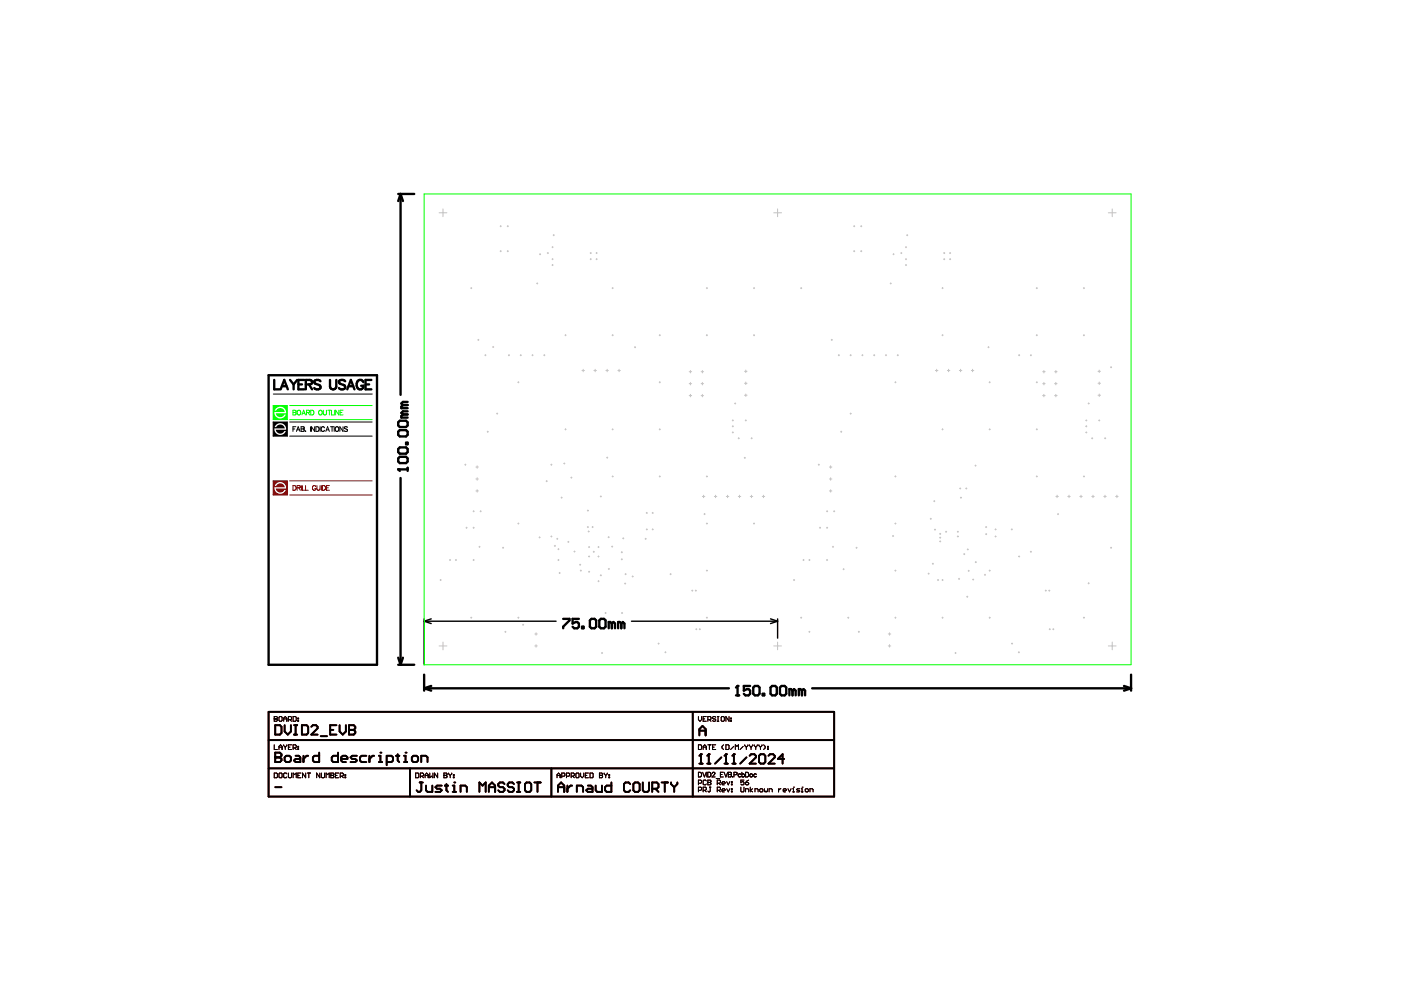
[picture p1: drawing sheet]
<svg xmlns="http://www.w3.org/2000/svg" width="297mm" height="210mm" viewBox="0 0 297 210" stroke-linecap="round" stroke-linejoin="round" font-family="sans-serif">
<path d="M57.9 102h3v2.9h-3zM58.5 102.6l-.3 .4h.4l.4-.4 .6-.1 .5 .3 .3 .5h-2.2l.1 .6 .3 .5 1 .3 .8-.4 .2-.4h-.3l-.6 .5h-.6l-.4-.3-.2-.5h2.2l-.1-.6-.4-.5-.9-.3z" fill="#810000"/>
<path d="M56.9 150.9h120v18h-120zM56.9 156.9h120M146.9 150.9v18M148.3 155.9v-1.3l.6-.7 .7 .7v1.3M148.3 154.9h1.3M148.6 159.9v2M56.9 162.9h120M86.9 162.9v6M116.9 162.9v6M148.3 161.9h.6" fill="none" stroke="#810000" stroke-width=".4"/>
<g fill="none" stroke="#810000" stroke-width=".21">
<path d="M57.9 102h3v2.9h-3zM61.4 102h17.5M61.4 104.9h17.5M148.1 151.9v.7l.3 .3 .3-.3v-.7M148.1 157.9h.5l.1 .2v.6l-.1 .2h-.5zM149.1 158.9v-.7l.3-.3 .3 .3v.7M149.1 152.4h.3M149.1 158.4h.6M149.7 151.9h-.6v1h.6M150.1 152.6h.5l.1-.5-.1-.2h-.5v1M150.1 157.9h.6M150.4 152.6l.3 .3"/>
<path d="M150.4 157.9v1M151.1 158.4h.3M151.7 152.1l-.1-.2-.5 .2 .1 .3 .5 .2-.1 .3-.5-.1M151.7 157.9h-.6v1h.6M152.1 151.9h.3M152.1 152.9h.3M152.2 151.9v1M152.9 152.1l.2-.2 .5 .2v.7l-.2 .1-.5-.1zM153.4 157.9l-.3 .3v.4l.3 .3M153.9 157.9h.5l.2 .2v.6l-.2 .2h-.5zM154.6 151.9v1l-.7-1v1M154.9 152.3h.2v.1h-.2z"/>
<path d="M154.9 152.8h.2v.1h-.2zM155.6 158.2l-.7 .7M155.9 158.9v-1l.3 .3 .4-.3v1M157.6 158.2l-.7 .7M157.9 157.9l.3 .5M158.2 158.4v.5M158.6 157.9l-.4 .5M158.9 157.9l.3 .5M159.2 158.4v.5M159.6 157.9l-.4 .5M159.9 157.9l.3 .5M160.2 158.4v.5"/>
<path d="M160.6 157.9l-.4 .5M160.9 157.9l.3 .5M161.2 158.4v.5M161.6 157.9l-.4 .5M161.9 157.9l.3 .3v.4l-.3 .3M162.7 158.7h.2v.2h-.2zM162.7 158.2h.2v.2h-.2zM88.1 163.9h.5l.2 .2v.6l-.2 .2h-.5zM89.1 164.6h.5l.2-.5-.2-.2h-.5v1M89.5 164.6l.3 .3M90.1 164.4h.7M90.1 164.9v-.7l.4-.3 .3 .3v.7"/>
<path d="M91.1 163.9v1l.4-.3 .3 .3v-1M92.8 163.9v1l-.7-1v1M94.1 164.4h.1M94.1 164.4h.5M94.1 163.9h.5l.2 .2-.2 .3 .2 .3-.2 .2h-.5zM95.1 163.9l.4 .5M95.5 164.4v.5M95.8 163.9l-.3 .5M96.1 164.2h.2v.2h-.2zM96.1 164.7h.2v.2h-.2zM118.1 164.9v-.7l.3-.3 .4 .3v.7M118.1 164.4h.7"/>
<path d="M119.1 164.6h.5l.2-.5-.2-.2h-.5v1M120.1 164.6h.5l.2-.5-.2-.2h-.5v1M121.1 164.6h.5l.2-.5-.2-.2h-.5v1M121.4 164.6l.4 .3M122.1 164.1l.2-.2 .5 .2v.6l-.2 .2-.5-.2zM123.1 163.9v.7l.3 .3 .4-.3v-.7M124.1 164.4h.3M124.8 163.9h-.7v1h.7M125.1 163.9h.5l.2 .2v.6l-.2 .2h-.5zM127.1 164.4h.1M127.1 164.4h.5M127.1 163.9h.5l.2 .2-.2 .3 .2 .3-.2 .2h-.5z"/>
<path d="M128.1 163.9l.3 .5M128.4 164.4v.5M128.8 163.9l-.4 .5M129.1 164.2h.2v.2h-.2zM129.1 164.7h.2v.2h-.2zM148.1 163.7h.3a.53 .53 0 0 1 .4 .5 .53 .53 0 0 1-.4 .5h-.3zM148.1 166.1h.5l.1-.5-.1-.2h-.5v1M148.1 167.6h.5l.1-.5-.1-.2h-.5v1M149 163.7l.3 1 .4-1M149.1 167.6h.5l.1-.5-.1-.2h-.5v1M149.4 167.6l.3 .3M149.7 165.6l-.1-.2-.5 .2v.6l.1 .2 .5-.2"/>
<path d="M149.9 163.7v1M150.1 163.7h.3a.53 .53 0 0 1 .3 .5 .53 .53 0 0 1-.3 .5h-.3zM150.1 165.9h.1M150.1 165.4h.5l.1 .2-.1 .3 .1 .3-.1 .2h-.5zM150.1 165.9h.5M150.4 166.9h.3M150.6 166.9v.8l-.2 .2-.3-.2M151 164l.2-.3 .4 .2-.6 .8h.6M151.8 165.1h.8M152.1 167.6h.5l.1-.5-.1-.2h-.5v1M152.1 166.1h.5l.1-.5-.1-.2h-.5v1M152.4 167.6l.3 .3"/>
<path d="M152.4 166.1l.3 .3M152.7 164.2h.4M153.1 167.6h.6l-.1-.4-.5 .2 .1 .5h.4M153.1 166.1h.6l-.1-.4-.5 .2 .1 .5h.4M153.4 163.7h-.7v1h.7M153.5 163.7l.4 1 .4-1M154.1 167.2l.3 .7 .3-.7M154.1 165.7l.3 .7 .3-.7M154.4 163.7l.6 .1 .1 .2-.3 .2 .3 .2-.1 .3h-.6zM154.4 164.2h.4M155.1 167.7h.1v.2h-.1zM155.1 167.2h.1v.2h-.1z"/>
<path d="M155.1 165.7h.1v.2h-.1zM155.1 166.2h.1v.2h-.1zM155.3 164.6h.1M155.6 164.3l.6-.1v-.4l-.6-.1v1M157.1 164.2a.32 .32 0 0 0-.5 0 .32 .32 0 0 0 0 .4 .32 .32 0 0 0 .5 0M157.3 164.2a.32 .32 0 0 1 .5 0 .32 .32 0 0 1 0 .4 .32 .32 0 0 1-.5 0M157.3 163.7v1M158.1 163.7h.3a.53 .53 0 0 1 .4 .5 .53 .53 0 0 1-.4 .5h-.3zM160.4 164.2a.32 .32 0 0 0-.5 0 .32 .32 0 0 0 0 .4 .32 .32 0 0 0 .5 0"/>
<circle cx="159.3" cy="164.4" r=".33"/>
</g>
<circle cx="148.6" cy="159.9" r=".2" fill="#810000"/>
<path d="M148.6 159.9l-.3 .3M150.3 159.9v2M149.9 161.9h.7" fill="none" stroke="#810000" stroke-width=".4"/>
<circle cx="150.3" cy="159.9" r=".2" fill="#810000"/>
<path d="M150.3 159.9l-.4 .3M153.9 159.9v2M152.9 160.6l-1.3 1.3M153.6 161.9h.7" fill="none" stroke="#810000" stroke-width=".4"/>
<circle cx="153.9" cy="159.9" r=".2" fill="#810000"/>
<path d="M153.9 159.9l-.3 .3M155.6 159.9v2M155.3 161.9h.6" fill="none" stroke="#810000" stroke-width=".4"/>
<circle cx="155.6" cy="159.9" r=".2" fill="#810000"/>
<g fill="none" stroke="#810000" stroke-width=".4">
<path d="M58.3 153.8h1l.4 .3v1.3l-.4 .4h-1zM60.3 153.8v1.3l.7 .7 .7-.7v-1.3M62.3 155.8h.7M62.3 153.8h.7M62.7 153.8v2M64 153.8h1l.3 .3v1.3l-.3 .4h-1zM66 154.1l.3-.3h.7l.3 .3v.3l-1.3 1.4h1.3M68 156.1h1.3M70 154.8h.7M71.3 153.8h-1.3v2h1.3M72 153.8v1.3l.7 .7 .6-.7v-1.3M74 153.8v2h1l.3-.4v-.3l-.3-.3h-1"/>
<path d="M155.6 159.9l-.3 .3M158.3 160.6l-1.4 1.3M158.9 160.2l.4-.3h.6l.4 .3v.4l-1.4 1.3h1.4M160.9 160.2l.4-.3h.6l.4 .3v1.4l-.4 .3h-.6l-.4-.3zM162.9 160.2l.4-.3h.6l.4 .3v.4l-1.4 1.3h1.4M166.3 160.9h-1.4l1-1v2"/>
</g>
<path d="M58.1 152.4h.1M58.1 151.9h.5l.2 .2-.2 .3 .2 .4-.2 .1h-.5zM58.1 152.4h.5M59.1 152.1l.2-.2 .5 .2v.7l-.2 .1-.5-.1zM60.1 152.4h.7M60.1 152.9v-.6l.4-.4 .3 .4v.6M61.1 152.6h.5l.2-.5-.2-.2h-.5v1M61.5 152.6l.3 .3M62.1 151.9h.5l.2 .2v.7l-.2 .1h-.5zM63.1 152.8h.2v.1h-.2zM63.1 152.3h.2v.1h-.2z" fill="none" stroke="#810000" stroke-width=".21"/>
<circle cx="74" cy="154.8" r=".2" fill="#810000"/>
<path d="M58.3 159.6v2h1l.4-.4v-.3l-.4-.3h-1M74 153.8h1l.3 .3v.3l-.3 .4h-1" fill="none" stroke="#810000" stroke-width=".4"/>
<g fill="none" stroke="#810000" stroke-width=".21">
<path d="M58.1 157.9v1h.7M59.1 158.9v-.7l.4-.3 .3 .3v.7M59.1 158.4h.7M60.1 157.9l.4 .5M60.5 158.4v.5M60.8 157.9l-.3 .5M61.1 158.4h.4M61.8 157.9h-.7v1h.7M62.1 158.6h.5l.2-.5-.2-.2h-.5v1M62.5 158.6l.3 .3M63.1 158.7h.2v.2h-.2zM63.1 158.2h.2v.2h-.2z"/>
<path d="M58.1 163.9h.5l.2 .2v.6l-.2 .2h-.5zM59.1 164.1l.2-.2 .5 .2v.6l-.2 .2-.5-.2zM60.8 164.1l-.2-.2-.5 .2v.6l.2 .2 .5-.2M61.1 163.9v.8l.2 .2 .5-.2v-.8M62.1 164.9v-1l.4 .3 .3-.3v1M63.1 164.4h.4M63.8 163.9h-.7v1h.7M64.8 163.9v1l-.7-1v1M65.1 163.9h.7M65.5 163.9v1M67.8 163.9v1l-.7-1v1M68.1 163.9v.8l.2 .2 .5-.2v-.8"/>
<path d="M69.1 164.9v-1l.4 .3 .3-.3v1M70.1 164.4h.1M70.1 163.9h.5l.2 .2-.2 .3 .2 .3-.2 .2h-.5zM70.1 164.4h.5M71.1 164.4h.4M71.8 163.9h-.7v1h.7M72.1 164.6h.5l.2-.5-.2-.2h-.5v1M72.5 164.6l.3 .3M73.1 164.7h.2v.2h-.2zM73.1 164.2h.2v.2h-.2zM157.1 166.9v.8l.1 .2 .5-.2v-.8M157.7 165.4h-.6v.5l.5-.2 .1 .5-.1 .2-.5-.2"/>
<path d="M158.1 165.9h.5l.1 .3-.5 .2zM158.1 167.9v-.7h.5l.1 .2v.5M158.7 165.4l-.6 .5M159.1 166.9v1M159.6 167.2l-.5 .4 .5 .3M160.1 167.9v-.7h.5l.1 .2v.5M161.2 167.2l.5 .2-.1 .5-.5-.2zM162.1 167.2v.5l.1 .2 .5-.2v-.5M163.1 167.9v-.7h.5l.1 .2v.5M165.1 167.2v.7M165.6 167.2l-.5 .4M166.1 167.6h.6l-.1-.4-.5 .2 .1 .5h.4"/>
<path d="M167.1 167.2l.3 .7 .3-.7M168.1 167.9h.3M168.1 167.2h.1v.7M168.2 166.9h.1M169.6 167.2h-.5l-.2 .2 .7 .3-.2 .2h-.5M169.9 167.9h.3M169.9 167.2h.2v.7M170.1 166.9h.1M170.7 167.4l.5-.2 .2 .5-.5 .2zM171.7 167.9v-.7h.5l.2 .2v.5"/>
</g>
<circle cx="58.3" cy="160.6" r=".2" fill="#810000"/>
<g fill="none" stroke="#810000" stroke-width=".4">
<path d="M58.3 159.6h1l.4 .3v.3l-.4 .4h-1M67.7 159.6v2h-1l-.4-.4v-.6l.4-.4h1M71.7 159.6v2h-1l-.4-.4v-.6l.4-.4h1M60.3 160.6l.4-.4h.6l.4 .4v.6l-.4 .4h-.6l-.4-.4zM62.7 160.2h.6l.4 .4v1h-1l-.4-.4 .4-.3h1M64.3 160.2v1.4M65.3 160.2h-.3l-.7 .7M72.3 160.9h1.4v-.3l-.4-.4h-.6l-.4 .4v.6l.4 .4h.6M75.7 160.2h-1l-.4 .4 .4 .3h.6l.4 .3-.4 .4h-1M77.7 160.2h-1l-.4 .4v.6l.4 .4h1M78.3 160.2v1.4M79.3 160.2h-.3l-.7 .7"/>
<path d="M80.3 161.6h.7M80.3 160.2h.4v1.4"/>
</g>
<circle cx="80.7" cy="159.6" r=".2" fill="#810000"/>
<path d="M84.3 159.9v1.3l.4 .4M82 161.6h1l.3-.4v-.6l-.3-.4h-1v2M84 160.2h.7M85.7 160.2h.3v1.4M85.7 161.6h.6" fill="none" stroke="#810000" stroke-width=".4"/>
<circle cx="86" cy="159.6" r=".2" fill="#810000"/>
<g fill="none" stroke="#810000" stroke-width=".4">
<path d="M87.3 160.6l.4-.4h.6l.3 .4v.6l-.3 .4h-.6l-.4-.4zM89 165.9h.7M89.3 161.6v-1.4h1l.3 .4v1M89.3 165.9v1.7l-.3 .3h-.3l-.4-.3M90.3 166.6v1l.4 .3h1v-1.3M93.7 166.6h-1l-.4 .3 .4 .3h.6l.4 .4-.4 .3h-1M94.3 166.6h.7M94.7 166.2v1.4l.3 .3M96 166.6h.3v1.3M96 167.9h.6M118.3 167.9v-1.3l.7-.7 .6 .7v1.3M118.3 166.9h1.3"/>
<path d="M120.3 166.6v1.3M121.3 166.6h-.3l-.7 .6M122.3 167.9v-1.3h1l.3 .3v1M124.6 166.6h.7l.3 .3v1h-1l-.3-.3 .3-.4h1M126.3 166.6v1l.3 .3h1v-1.3M129.6 165.9v2h-1l-.3-.3v-.7l.3-.3h1M133.6 166.2l-.3-.3h-.7l-.3 .3v1.4l.3 .3h.7l.3-.3M134.3 166.2l.3-.3h.7l.3 .3v1.4l-.3 .3h-.7l-.3-.3zM136.3 165.9v1.7l.3 .3h.7l.3-.3v-1.7M138.3 167.2h1l.3-.3v-.7l-.3-.3h-1v2M138.9 167.2l.7 .7M140.3 165.9h1.3"/>
<path d="M140.9 165.9v2M142.3 165.9v.3l.6 .7M142.9 166.9v1M143.6 165.9v.3l-.7 .7"/>
</g>
<circle cx="96.3" cy="165.9" r=".2" fill="#810000"/>
<g fill="none" stroke="#810000" stroke-width=".4">
<path d="M58.3 166.9h1.4M97.6 167.9v-1.3h1l.4 .3v1M101.6 167.9v-2l.7 .7 .7-.7v2M103.6 167.9v-1.3l.7-.7 .7 .7v1.3M103.6 166.9h1.4M107 166.2l-.4-.3h-.6l-.4 .3v.4l.4 .3h.6l.4 .3v.4l-.4 .3h-.6l-.4-.3M109 166.2l-.4-.3h-.6l-.4 .3v.4l.4 .3h.6l.4 .3v.4l-.4 .3h-.6l-.4-.3M109.6 165.9h.7M109.6 167.9h.7M110 165.9v2M111.6 165.9h.7l.3 .3v1.4l-.3 .3h-.7l-.3-.3v-1.4zM113.3 165.9h1.3"/>
<path d="M114 165.9v2"/>
</g>
<path d="M62.1 103h.3a.53 .53 0 0 1 .4 .4 .53 .53 0 0 1-.4 .5h-.3zM63 103.4h.6v-.4h-.6v.9M63.3 103.4l.4 .5M63.9 103v.9M64.1 103v.9h.6M64.8 103v.9h.6M67 103.2a.37 .37 0 0 0-.5-.3 .37 .37 0 0 0-.3 .4v.3a.36 .36 0 0 0 .4 .4 .36 .36 0 0 0 .4-.4h-.3M67.2 103v.7l.3 .2 .3-.1 .1-.8M68.1 103v.9M68.3 103h.4a.53 .53 0 0 1 .3 .4 .53 .53 0 0 1-.3 .5h-.4zM69.2 103.4h.4M69.9 103h-.7v.9h.7" fill="none" stroke="#810000" stroke-width=".21"/>
<g fill="none" stroke="#c1c1c1" stroke-width=".21">
<path d="M93.1 45.1h1.6M93.9 44.3v1.6M106 53.3h.3M106 48h.3M106.2 47.8v.3M106.2 53.1v.3M107.5 53.3h.3M107.5 48h.3M107.7 47.8v.3M107.7 53.1v.3M113.9 60v.2M114.4 53.9h.2"/>
<path d="M114.5 53.8v.2M116 53.7h.3M116.2 53.5v.3M117 55h.3M117 52.4h.3M117 56.2h.3M117.2 52.3v.2M117.2 54.8v.3M117.2 56.1v.2M117.3 49.9h.2M117.4 49.7v.3M125.1 53.7h.3"/>
<path d="M125.1 55h.3M125.2 53.5v.3M125.2 54.8v.3M126.4 53.7h.2M126.4 55h.2M126.5 53.5v.3M126.5 54.8v.3M164 45.1h1.7M164.9 44.3v1.6M181 53.3h.2M181 48h.2M181.1 47.8v.3"/>
<path d="M181.1 53.1v.3M182.5 53.3h.2M182.5 48h.2M182.6 47.8v.3M182.6 53.1v.3M188.8 60v.2M189.3 53.9h.3M189.4 53.8v.2M191 53.7h.2M191.1 53.5v.3M192 56.2h.2M192 55h.2"/>
<path d="M192 52.4h.2M192.1 52.3v.2M192.1 54.8v.3M192.1 56.1v.2M192.2 49.9h.3M192.3 49.7v.3M200.1 53.7h.2M200.1 55h.2M200.2 53.5v.3M200.2 54.8v.3M201.3 53.7h.3M201.3 55h.3"/>
<path d="M201.4 53.5v.3M201.4 54.8v.3M235 45.1h1.6M235.8 44.3v1.6M99.8 61.1h.2M99.9 61v.2M101.3 72.1h.2M101.4 71.9v.3M102.8 75.3h.2M102.9 75.2v.2M104.4 73.6h.3M104.6 73.4v.3"/>
<path d="M107.8 75.3h.2M107.9 75.2v.2M110.3 75.3h.2M110.4 75.2v.2M112.8 75.3h.2M112.9 75.2v.2M113.8 60.1h.2M115.3 75.3h.2M115.4 75.2v.2M119.8 71.1h.2M119.9 70.9v.3M123.4 78.6h.5"/>
<path d="M123.6 78.3v.5M125.9 78.6h.5M126.2 78.3v.5M128.5 78.6h.5M128.7 78.3v.5M129.8 61.1h.2M129.8 71.1h.2M129.9 61v.2M129.9 70.9v.3M131 78.6h.5M131.3 78.3v.5M134.5 73.6h.3"/>
<path d="M134.6 73.5v.2M139.8 71.1h.2M139.9 70.9v.3M146.1 78.8h.5M146.4 78.5v.6M148.7 78.8h.5M148.9 78.5v.6M149.8 61.1h.2M149.8 71.1h.2M149.9 61v.2M149.9 70.9v.3M157.9 78.7h.5"/>
<path d="M158.1 78.5v.5M159.7 61.1h.3M159.7 71.1h.3M159.9 61v.2M159.9 70.9v.3M169.7 61.1h.3M169.9 61v.2M176.2 72.1h.3M176.4 71.9v.3M177.7 75.3h.3M177.9 75.2v.2M180.2 75.3h.3"/>
<path d="M180.4 75.2v.2M182.7 75.3h.3M182.9 75.2v.2M185.2 75.3h.3M185.4 75.2v.2M187.7 75.3h.3M187.8 75.2v.2M188.7 60.1h.3M190.2 75.3h.3M190.3 75.2v.2M198.3 78.6h.6M198.6 78.3v.5"/>
<path d="M199.7 61.1h.3M199.7 71.1h.3M199.8 61v.2M199.8 70.9v.3M200.9 78.6h.5M201.1 78.3v.5M203.4 78.6h.5M203.7 78.3v.5M205.9 78.6h.6M206.2 78.3v.5M209.5 73.6h.2M209.6 73.5v.2"/>
<path d="M216 75.3h.2M216.1 75.2v.2M218.5 75.3h.2M218.6 75.2v.2M219.7 61.1h.2M219.7 71.1h.2M219.8 61v.2M219.8 70.9v.3M221.1 78.8h.5M221.3 78.5v.6M223.6 78.8h.5M223.9 78.5v.6"/>
<path d="M229.7 61.1h.2M229.7 71.1h.2M229.8 61v.2M229.8 70.9v.3M232.8 78.7h.5M233.1 78.5v.5M235.4 77.9h.3M235.6 77.7v.3M98.5 98.5h.3M98.7 98.4v.2M100.9 99h.5M101.2 98.8v.5"/>
<path d="M103.3 91.5h.2M103.4 91.4v.3M105.3 87.7h.2M105.4 87.6v.2M109.8 81.1h.2M109.9 80.9v.3M116.8 98.5h.2M116.9 98.4v.2M119.5 98.3h.3M119.7 98.1v.3M119.8 91h.2M119.9 90.9v.3"/>
<path d="M128.6 97h.3M128.7 96.9v.2M129.8 91h.2M129.9 90.9v.3M139.8 81.1h.2M139.8 91h.2M139.9 80.9v.3M139.9 90.9v.3M146.1 81.3h.5M146.1 83.9h.5M146.4 81.1v.5M146.4 83.6v.5"/>
<path d="M148.7 81.3h.5M148.7 83.9h.5M148.9 81.1v.5M148.9 83.6v.5M155.2 91.7h.3M155.2 89.1h.3M155.2 90.4h.3M155.4 89v.3M155.4 90.3v.2M155.4 91.6v.2M155.7 85.5h.3M155.9 85.4v.3"/>
<path d="M156.5 92.9h.2M156.6 92.8v.3M157.8 97.1h.2M157.9 81.3h.5M157.9 83.8h.5M157.9 96.9v.3M158 89.1h.2M158.1 81v.5M158.1 83.5v.6M158.1 89v.3M159.2 92.9h.3M159.4 92.8v.3"/>
<path d="M173.5 98.5h.2M173.6 98.4v.2M175.8 99h.6M176.1 98.8v.5M178.2 91.5h.3M178.4 91.4v.3M180.2 87.7h.3M180.4 87.6v.2M189.7 81.1h.3M189.8 80.9v.3M199.7 91h.3M199.8 90.9v.3"/>
<path d="M206.7 98.7h.3M206.8 98.6v.2M209.7 81.1h.3M209.7 91h.3M209.8 80.9v.3M209.8 90.9v.3M219.7 81.1h.2M219.7 91h.2M219.8 80.9v.3M219.8 90.9v.3M221.1 81.3h.5M221.1 83.9h.5"/>
<path d="M221.3 81.1v.5M221.3 83.6v.5M223.6 81.3h.5M223.6 83.9h.5M223.9 81.1v.5M223.9 83.6v.5M230.2 91.7h.2M230.2 89.1h.2M230.2 90.4h.2M230.3 89v.3M230.3 90.3v.2M230.3 91.6v.2"/>
<path d="M230.7 85.5h.2M230.8 85.4v.3M231.4 92.9h.3M231.6 92.8v.3M232.8 81.3h.5M232.8 83.8h.5M232.9 89.1h.3M233.1 81v.5M233.1 83.5v.6M233.1 89v.3M234.2 92.9h.2M234.3 92.8v.3"/>
<path d="M95.3 118.7h.2M95.4 118.6v.3M96.5 118.7h.3M96.7 118.6v.3M98.8 111.9h.2M98.9 111.8v.2M100.3 118.7h.2M100.3 111.9h.2M100.3 108.4h.2M100.4 108.3v.2M100.4 111.8v.2M100.4 118.6v.3"/>
<path d="M100.9 104.1h.5M100.9 101.6h.5M101.2 101.3v.5M101.2 103.8v.6M101.5 115.9h.3M101.7 115.8v.3M101.8 108.4h.2M101.9 108.3v.2M106.5 116.1h.3M106.7 116v.3M109.8 111h.2M109.9 110.9v.2"/>
<path d="M114.3 113.9h.2M114.4 113.8v.3M115.8 102h.2M115.9 101.9v.2M116.8 113.7h.2M116.9 113.6v.3M117.5 115.7h.3M117.7 115.6v.3M118 114.2h.3M118.2 114.1v.3M118.3 118.7h.2M118.3 116.4h.2"/>
<path d="M118.4 116.3v.3M118.4 118.6v.3M119 105.5h.2M119.1 105.4v.2M120.4 114.9h.2M120.5 114.8v.2M121 101.3h.3M121.2 101.1v.3M121.7 116.9h.2M121.8 116.8v.3M122.9 119.7h.2M123 119.6v.3"/>
<path d="M124.5 111.7h.3M124.5 108.3h.3M124.6 108.1v.3M124.6 111.6v.3M124.7 112.7h.2M124.8 118h.2M124.8 116h.2M124.8 112.6v.2M124.9 115.9v.2M124.9 117.9v.2M125.5 111.7h.3M125.6 111.6v.3"/>
<path d="M125.8 117h.2M125.9 116.9v.2M126.8 118h.2M126.8 116h.2M126.9 115.9v.2M126.9 117.9v.2M127.3 105.3h.2M127.4 105.1v.3M128.9 113.9h.3M129 113.8v.2M129.7 115.9h.2M129.8 101h.2"/>
<path d="M129.8 115.8v.2M129.9 100.9v.2M131.7 117.1h.3M131.7 118.6h.3M131.8 117v.2M131.8 118.5v.2M132 114.1h.3M132.1 114v.3M136.8 114.2h.2M136.9 114.1v.3M137 108.8h.3M137 112.2h.3"/>
<path d="M137.1 108.6v.3M137.1 112.1v.3M138.3 108.8h.2M138.3 112.2h.2M138.4 108.6v.3M138.4 112.1v.3M139.8 101h.2M139.9 100.9v.2M148.9 105.3h.5M149.2 105v.5M149.3 109h.2M149.4 108.9v.2"/>
<path d="M149.8 101h.2M149.8 111h.2M149.9 100.9v.2M149.9 110.9v.2M151.5 105.3h.5M151.7 105v.5M154 105.3h.5M154.3 105v.5M156.5 105.3h.6M156.8 105v.5M159.1 105.3h.5M159.3 105v.5"/>
<path d="M159.7 111h.3M159.9 110.9v.2M161.6 105.3h.5M161.9 105v.5M170.2 118.7h.3M170.4 118.6v.3M171.5 118.7h.2M171.6 118.6v.3M173.7 111.9h.3M173.9 111.8v.2M175.2 118.7h.3M175.2 111.9h.3"/>
<path d="M175.2 108.4h.3M175.4 108.3v.2M175.4 111.8v.2M175.4 118.6v.3M175.8 104.1h.6M175.8 101.6h.6M176.1 101.3v.5M176.1 103.8v.6M176.5 115.9h.2M176.6 115.8v.3M176.7 108.4h.3M176.9 108.3v.2"/>
<path d="M181.5 116.1h.2M181.6 116v.3M189.2 113.6h.3M189.3 113.5v.3M189.7 101h.3M189.7 111h.3M189.8 100.9v.2M189.8 110.9v.2M197.2 110h.3M197.3 109.9v.2M197.7 119.5h.2M197.8 119.4v.3"/>
<path d="M198 106.3h.2M198.1 106.1v.3M198.1 112.3h.3M198.2 112.2v.2M199.2 113.2h.3M199.2 114h.3M199.2 114.8h.3M199.3 113.1v.2M199.3 113.9v.2M199.3 114.7v.2M200.5 112.7h.2M200.6 112.6v.3"/>
<path d="M203 113.7h.2M203 112.7h.2M203.1 112.6v.3M203.1 113.6v.3M203.5 103.6h.2M203.6 103.4v.3M203.6 105.5h.3M203.7 105.4v.2M204.3 117.5h.3M204.4 117.4v.2M204.7 103.6h.3M204.9 103.4v.3"/>
<path d="M205.1 116.5h.2M205.2 116.4v.2M206.8 119.2h.2M206.9 119.1v.2M209 111.7h.2M209 113.2h.2M209.1 111.6v.3M209.1 113.1v.3M211 112.2h.2M211 113.7h.2M211.1 112.1v.3M211.1 113.6v.3"/>
<path d="M214.4 112.2h.2M214.5 112.1v.3M216 118h.2M216.1 117.9v.2M218.5 117h.2M218.6 116.9v.2M219.7 101h.2M219.8 100.9v.2M223.9 105.3h.5M224.1 105v.5M224.2 109h.2M224.3 108.9v.2"/>
<path d="M226.4 105.3h.5M226.7 105v.5M228.9 105.3h.6M229.2 105v.5M229.7 101h.2M229.8 100.9v.2M231.5 105.3h.5M231.7 105v.5M234 105.3h.5M234.3 105v.5M235.4 116.1h.3M235.6 116v.3"/>
<path d="M236.5 105.3h.6M236.8 105v.5M93.1 137h1.6M93.3 123h.2M93.4 122.9v.2M93.9 136.1v1.7M99.8 131h.2M99.9 130.8v.3M107 134h.3M107.2 133.8v.3M109.8 131h.2M109.9 130.8v.3"/>
<path d="M110.8 132.5h.2M110.9 132.3v.3M113.4 134.4h.5M113.4 137h.5M113.7 134.2v.5M113.7 136.7v.5M118.5 121.5h.3M118.7 121.4v.2M123 121h.3M123.1 120.9v.2M124.8 121.2h.2M124.9 121.1v.3"/>
<path d="M126.8 123.2h.2M126.9 123.1v.3M127.3 122h.2M127.4 121.9v.2M127.5 138.5h.3M127.6 138.3v.3M128.3 130h.2M128.4 129.8v.3M129 120.6h.2M129.1 120.5v.3M131.8 130h.2M131.9 129.8v.3"/>
<path d="M132.4 123.7h.3M132.5 121.7h.3M132.5 123.6v.3M132.6 121.6v.3M134 122.2h.3M134.1 122.1v.3M139.5 136.5h.3M139.6 136.3v.3M141 138.3h.2M141.1 138.2v.2M142.1 121.7h.2M142.2 121.6v.3"/>
<path d="M146.7 125.2h.2M146.8 125.1v.2M147.4 125.2h.3M147.5 133.4h.3M147.5 125.1v.2M147.6 133.3v.2M148.3 133.4h.2M148.4 133.3v.2M149.8 131h.2M149.8 121h.2M149.9 120.9v.2M149.9 130.8v.3"/>
<path d="M164 137h1.7M164.9 136.1v1.7M168.2 123h.3M168.4 122.9v.2M169.7 131h.3M169.9 130.8v.3M171.5 134h.2M171.6 133.8v.3M178.7 120.7h.3M178.9 120.6v.2M179.7 131h.3M179.9 130.8v.3"/>
<path d="M182 134h.2M182.1 133.8v.3M188.3 134.4h.6M188.3 137h.6M188.6 134.2v.5M188.6 136.7v.5M189.7 131h.3M189.7 121h.3M189.8 120.9v.2M189.8 130.8v.3M196.8 121.6h.2M196.9 121.5v.3"/>
<path d="M198.8 123h.2M198.9 122.9v.2M199.7 131h.3M199.7 123h.3M199.8 122.9v.2M199.8 130.8v.3M202.5 138.5h.2M202.6 138.3v.3M203.2 122.7h.3M203.3 122.6v.3M205 126.5h.2M205.1 126.4v.2"/>
<path d="M205.3 121h.2M205.4 120.9v.3M206.2 122.9h.3M206.3 122.8v.2M208.7 121.9h.3M208.8 121.8v.2M209.7 131h.3M209.7 121h.3M209.8 120.9v.2M209.8 130.8v.3M214.5 136.5h.2M214.6 136.3v.3"/>
<path d="M215.9 138.3h.3M216 138.2v.2M221.6 125.2h.2M221.7 125.1v.2M222.3 125.2h.3M222.4 133.4h.3M222.5 125.1v.2M222.6 133.3v.2M223.2 133.4h.2M223.3 133.3v.2M229.7 131h.2M229.8 130.8v.3"/>
<path d="M230.7 123.7h.2M230.8 123.6v.2M235 137h1.6M235.8 136.1v1.7"/>
</g>
<g fill="#000">
<path d="M57.9 89.5h3v3h-3zM58.5 90.1l-.3 .5h.4l.4-.5 .6-.1 .6 .3 .2 .5h-2.2l.3 1 .8 .4 .9-.3 .4-.5h-.3l-.5 .5h-.6l-.5-.3-.2-.5h2.2l-.3-.9-.8-.5-.7 .1z"/>
<circle cx="84.4" cy="99.5" r=".25"/>
<circle cx="74" cy="154.8" r=".2"/>
<circle cx="80.7" cy="159.6" r=".2"/>
<circle cx="86" cy="159.6" r=".2"/>
<circle cx="148.6" cy="159.9" r=".2"/>
<circle cx="150.3" cy="159.9" r=".2"/>
<circle cx="153.9" cy="159.9" r=".2"/>
<circle cx="155.6" cy="159.9" r=".2"/>
<circle cx="156.4" cy="145.4" r=".25"/>
<circle cx="58.3" cy="160.6" r=".2"/>
<circle cx="96.3" cy="165.9" r=".2"/>
</g>
<g fill="none" stroke="#000" stroke-width=".4">
<path d="M56.9 150.9h120v18h-120zM56.9 156.9h120M58.3 153.8h1l.4 .3v1.3l-.4 .4h-1zM58.3 159.6h1l.4 .3v.3l-.4 .4 .4 .3v.3l-.4 .4h-1zM60.3 153.8v1.3l.7 .7 .7-.7v-1.3M62.3 155.8h.7M62.3 153.8h.7M62.7 153.8v2M64 153.8h1l.3 .3v1.3l-.3 .4h-1zM66 154.1l.3-.3h.7l.3 .3v.3l-1.3 1.4h1.3M67.7 159.6v2h-1l-.4-.4v-.6l.4-.4h1M68 156.1h1.3"/>
<path d="M70 154.8h.7M71.3 153.8h-1.3v2h1.3M71.7 159.6v2h-1l-.4-.4v-.6l.4-.4h1M72 153.8v1.3l.7 .7 .6-.7v-1.3M74 153.8h1l.3 .3v.3l-.3 .4 .3 .3v.3l-.3 .4h-1zM74 154.8h1M84.3 159.9v1.3l.4 .4M146.9 150.9v18M148.3 155.9v-1.3l.6-.7 .7 .7v1.3M148.3 154.9h1.3M56.9 162.9h120M58.3 160.6h1"/>
<path d="M58.3 166.9h1.4M60.3 160.6l.4-.4h.6l.4 .4v.6l-.4 .4h-.6l-.4-.4zM62.7 160.2h.6l.4 .4v1h-1l-.4-.4 .4-.3h1M64.3 160.2v1.4M65.3 160.2h-.3l-.7 .7M72.3 160.9h1.4v-.3l-.4-.4h-.6l-.4 .4v.6l.4 .4h.6M75.7 160.2h-1l-.4 .4 .4 .3h.6l.4 .3-.4 .4h-1M77.7 160.2h-1l-.4 .4v.6l.4 .4h1M78.3 160.2v1.4M79.3 160.2h-.3l-.7 .7M80.3 161.6h.7M80.3 160.2h.4v1.4"/>
<path d="M82 161.6h1l.3-.4v-.6l-.3-.4h-1v2M84 160.2h.7M85.7 161.6h.6M85.7 160.2h.3v1.4M86.9 162.9v6M87.3 160.6l.4-.4h.6l.3 .4v.6l-.3 .4h-.6l-.4-.4zM89 165.9h.7M89.3 161.6v-1.4h1l.3 .4v1M89.3 165.9v1.7l-.3 .3h-.3l-.4-.3M90.3 166.6v1l.4 .3h1v-1.3M93.7 166.6h-1l-.4 .3 .4 .3h.6l.4 .4-.4 .3h-1M94.3 166.6h.7"/>
<path d="M94.7 166.2v1.4l.3 .3M96 166.6h.3v1.3M96 167.9h.6M97.6 167.9v-1.3h1l.4 .3v1M101.6 167.9v-2l.7 .7 .7-.7v2M103.6 166.9h1.4M103.6 167.9v-1.3l.7-.7 .7 .7v1.3M107 166.2l-.4-.3h-.6l-.4 .3v.4l.4 .3h.6l.4 .3v.4l-.4 .3h-.6l-.4-.3M109 166.2l-.4-.3h-.6l-.4 .3v.4l.4 .3h.6l.4 .3v.4l-.4 .3h-.6l-.4-.3M109.6 167.9h.7M109.6 165.9h.7M110 165.9v2"/>
<path d="M111.6 165.9h.7l.3 .3v1.4l-.3 .3h-.7l-.3-.3v-1.4zM113.3 165.9h1.3M114 165.9v2M116.9 162.9v6M118.3 167.9v-1.3l.7-.7 .6 .7v1.3M118.3 166.9h1.3M120.3 166.6v1.3M121.3 166.6h-.3l-.7 .6M122.3 167.9v-1.3h1l.3 .3v1M124.6 166.6h.7l.3 .3v1h-1l-.3-.3 .3-.4h1M126.3 166.6v1l.3 .3h1v-1.3M129.6 165.9v2h-1l-.3-.3v-.7l.3-.3h1"/>
<path d="M133.6 166.2l-.3-.3h-.7l-.3 .3v1.4l.3 .3h.7l.3-.3M134.3 166.2l.3-.3h.7l.3 .3v1.4l-.3 .3h-.7l-.3-.3zM136.3 165.9v1.7l.3 .3h.7l.3-.3v-1.7M138.3 167.2h1l.3-.3v-.7l-.3-.3h-1v2M138.9 167.2l.7 .7M140.3 165.9h1.3M140.9 165.9v2M142.3 165.9v.3l.6 .7M142.9 166.9v1M143.6 165.9v.3l-.7 .7M148.3 161.9h.6M148.3 160.2l.3-.3v2"/>
<path d="M149.9 161.9h.7M149.9 160.2l.4-.3v2M152.9 160.6l-1.3 1.3M153.6 161.9h.7M153.6 160.2l.3-.3v2M155.3 161.9h.6M155.3 160.2l.3-.3v2M158.3 160.6l-1.4 1.3M158.9 160.2l.4-.3h.6l.4 .3v.4l-1.4 1.3h1.4M160.9 160.2l.4-.3h.6l.4 .3v1.4l-.4 .3h-.6l-.4-.3zM162.9 160.2l.4-.3h.6l.4 .3v.4l-1.4 1.3h1.4M166.3 160.9h-1.4l1-1v2"/>
</g>
<g fill="none" stroke="#000" stroke-width=".21">
<path d="M57.9 89.5h3v3h-3zM57.9 83.5h21M61.4 92.5h17.5M61.4 89.5h17.5M62.1 90.9h.4M62.7 90.5h-.6v1M62.8 91.5l.4-1 .4 1M63 91.1h.5M63.8 90.5l.7 .1v.3h-.2l.2 .2-.1 .3-.6 .1zM63.8 90.9h.5M64.8 91.4h.1M65.8 90.5v1"/>
<path d="M66.7 90.5v1l-.7-1v1M67 90.5h.3a.53 .53 0 0 1 .4 .5 .53 .53 0 0 1-.4 .5h-.3zM67.9 90.5v1M68.8 90.7a.37 .37 0 0 0-.4-.2 .37 .37 0 0 0-.3 .4v.2a.37 .37 0 0 0 .3 .4 .37 .37 0 0 0 .4-.3M69.1 91.5l.4-1 .3 1M69.2 91.1h.5M70.1 90.5h.6M70.4 90.5v1M70.9 90.5v1M71.2 90.6l.1-.1a.45 .45 0 0 1 .5 .5 .45 .45 0 0 1-.6 .3zM72.7 90.5v1l-.6-1v1M73.7 90.6l-.3-.1-.4 .1 .1 .3 .6 .3-.3 .3-.4-.2"/>
<path d="M58.1 152.4h.1M58.1 151.9h.5l.2 .2-.2 .3 .2 .4-.2 .1h-.5zM58.1 152.4h.5M58.1 157.9v1h.7M59.1 152.1l.2-.2 .5 .2v.7l-.2 .1-.5-.1zM59.1 158.4h.7M59.1 158.9v-.7l.4-.3 .3 .3v.7M60.1 152.4h.7M60.1 152.9v-.6l.4-.4 .3 .4v.6M60.1 157.9l.4 .5M60.5 158.4v.5M60.8 157.9l-.3 .5"/>
<path d="M61.1 152.6h.5l.2-.5-.2-.2h-.5v1M61.1 158.4h.4M61.5 152.6l.3 .3M61.8 157.9h-.7v1h.7M62.1 151.9h.5l.2 .2v.7l-.2 .1h-.5zM62.1 158.6h.5l.2-.5-.2-.2h-.5v1M62.5 158.6l.3 .3M63.1 152.8h.2v.1h-.2zM63.1 152.3h.2v.1h-.2zM63.1 158.7h.2v.2h-.2zM63.1 158.2h.2v.2h-.2zM148.1 151.9v.7l.3 .3 .3-.3v-.7"/>
<path d="M148.1 157.9h.5l.1 .2v.6l-.1 .2h-.5zM149.1 158.9v-.7l.3-.3 .3 .3v.7M149.1 152.4h.3M149.1 158.4h.6M149.7 151.9h-.6v1h.6M150.1 152.6h.5l.1-.5-.1-.2h-.5v1M150.1 157.9h.6M150.4 152.6l.3 .3M150.4 157.9v1M151.1 158.4h.3M151.7 152.1l-.1-.2-.5 .2 .1 .3 .5 .2-.1 .3-.5-.1M151.7 157.9h-.6v1h.6"/>
<path d="M152.1 151.9h.3M152.1 152.9h.3M152.2 151.9v1M152.9 152.1l.2-.2 .5 .2v.7l-.2 .1-.5-.1zM153.4 157.9l-.3 .3v.4l.3 .3M153.9 157.9h.5l.2 .2v.6l-.2 .2h-.5zM154.6 151.9v1l-.7-1v1M154.9 152.3h.2v.1h-.2zM154.9 152.8h.2v.1h-.2zM155.6 158.2l-.7 .7M155.9 158.9v-1l.3 .3 .4-.3v1M157.6 158.2l-.7 .7"/>
<path d="M157.9 157.9l.3 .5M158.2 158.4v.5M158.6 157.9l-.4 .5M158.9 157.9l.3 .5M159.2 158.4v.5M159.6 157.9l-.4 .5M159.9 157.9l.3 .5M160.2 158.4v.5M160.6 157.9l-.4 .5M160.9 157.9l.3 .5M161.2 158.4v.5M161.6 157.9l-.4 .5"/>
<path d="M161.9 157.9l.3 .3v.4l-.3 .3M162.7 158.7h.2v.2h-.2zM162.7 158.2h.2v.2h-.2zM58.1 163.9h.5l.2 .2v.6l-.2 .2h-.5zM59.1 164.1l.2-.2 .5 .2v.6l-.2 .2-.5-.2zM60.8 164.1l-.2-.2-.5 .2v.6l.2 .2 .5-.2M61.1 163.9v.8l.2 .2 .5-.2v-.8M62.1 164.9v-1l.4 .3 .3-.3v1M63.1 164.4h.4M63.8 163.9h-.7v1h.7M64.8 163.9v1l-.7-1v1M65.1 163.9h.7"/>
<path d="M65.5 163.9v1M67.8 163.9v1l-.7-1v1M68.1 163.9v.8l.2 .2 .5-.2v-.8M69.1 164.9v-1l.4 .3 .3-.3v1M70.1 164.4h.1M70.1 164.4h.5M70.1 163.9h.5l.2 .2-.2 .3 .2 .3-.2 .2h-.5zM71.1 164.4h.4M71.8 163.9h-.7v1h.7M72.1 164.6h.5l.2-.5-.2-.2h-.5v1M72.5 164.6l.3 .3M73.1 164.2h.2v.2h-.2z"/>
<path d="M73.1 164.7h.2v.2h-.2zM88.1 163.9h.5l.2 .2v.6l-.2 .2h-.5zM89.1 164.6h.5l.2-.5-.2-.2h-.5v1M89.5 164.6l.3 .3M90.1 164.4h.7M90.1 164.9v-.7l.4-.3 .3 .3v.7M91.1 163.9v1l.4-.3 .3 .3v-1M92.8 163.9v1l-.7-1v1M94.1 164.4h.1M94.1 164.4h.5M94.1 163.9h.5l.2 .2-.2 .3 .2 .3-.2 .2h-.5zM95.1 163.9l.4 .5"/>
<path d="M95.5 164.4v.5M95.8 163.9l-.3 .5M96.1 164.2h.2v.2h-.2zM96.1 164.7h.2v.2h-.2zM118.1 164.9v-.7l.3-.3 .4 .3v.7M118.1 164.4h.7M119.1 164.6h.5l.2-.5-.2-.2h-.5v1M120.1 164.6h.5l.2-.5-.2-.2h-.5v1M121.1 164.6h.5l.2-.5-.2-.2h-.5v1M121.4 164.6l.4 .3M122.1 164.1l.2-.2 .5 .2v.6l-.2 .2-.5-.2zM123.1 163.9v.7l.3 .3 .4-.3v-.7"/>
<path d="M124.1 164.4h.3M124.8 163.9h-.7v1h.7M125.1 163.9h.5l.2 .2v.6l-.2 .2h-.5zM127.1 164.4h.1M127.1 164.4h.5M127.1 163.9h.5l.2 .2-.2 .3 .2 .3-.2 .2h-.5zM128.1 163.9l.3 .5M128.4 164.4v.5M128.8 163.9l-.4 .5M129.1 164.2h.2v.2h-.2zM129.1 164.7h.2v.2h-.2zM148.1 163.7h.3a.53 .53 0 0 1 .4 .5 .53 .53 0 0 1-.4 .5h-.3z"/>
<path d="M148.1 166.1h.5l.1-.5-.1-.2h-.5v1M148.1 167.6h.5l.1-.5-.1-.2h-.5v1M149 163.7l.3 1 .4-1M149.1 167.6h.5l.1-.5-.1-.2h-.5v1M149.4 167.6l.3 .3M149.7 165.6l-.1-.2-.5 .2v.6l.1 .2 .5-.2M149.9 163.7v1M150.1 163.7h.3a.53 .53 0 0 1 .3 .5 .53 .53 0 0 1-.3 .5h-.3zM150.1 165.9h.1M150.1 165.4h.5l.1 .2-.1 .3 .1 .3-.1 .2h-.5zM150.1 165.9h.5M150.4 166.9h.3"/>
<path d="M150.6 166.9v.8l-.2 .2-.3-.2M151 164l.2-.3 .4 .2-.6 .8h.6M151.8 165.1h.8M152.1 167.6h.5l.1-.5-.1-.2h-.5v1M152.1 166.1h.5l.1-.5-.1-.2h-.5v1M152.4 167.6l.3 .3M152.4 166.1l.3 .3M152.7 164.2h.4M153.1 167.6h.6l-.1-.4-.5 .2 .1 .5h.4M153.1 166.1h.6l-.1-.4-.5 .2 .1 .5h.4M153.4 163.7h-.7v1h.7M153.5 163.7l.4 1 .4-1"/>
<path d="M154.1 167.2l.3 .7 .3-.7M154.1 165.7l.3 .7 .3-.7M154.4 163.7l.6 .1 .1 .2-.3 .2 .3 .2-.1 .3h-.6zM154.4 164.2h.4M155.1 167.7h.1v.2h-.1zM155.1 167.2h.1v.2h-.1zM155.1 165.7h.1v.2h-.1zM155.1 166.2h.1v.2h-.1zM155.3 164.6h.1M155.6 164.3l.6-.1v-.4l-.6-.1v1M157.1 166.9v.8l.1 .2 .5-.2v-.8M157.1 164.2a.32 .32 0 0 0-.5 0 .32 .32 0 0 0 0 .4 .32 .32 0 0 0 .5 0"/>
<path d="M157.3 164.2a.32 .32 0 0 1 .5 0 .32 .32 0 0 1 0 .4 .32 .32 0 0 1-.5 0M157.3 163.7v1M157.7 165.4h-.6v.5l.5-.2 .1 .5-.1 .2-.5-.2M158.1 167.9v-.7h.5l.1 .2v.5M158.1 165.9h.5l.1 .3-.5 .2zM158.1 163.7h.3a.53 .53 0 0 1 .4 .5 .53 .53 0 0 1-.4 .5h-.3zM158.7 165.4l-.6 .5M159.1 166.9v1M159.6 167.2l-.5 .4 .5 .3M160.1 167.9v-.7h.5l.1 .2v.5M160.4 164.2a.32 .32 0 0 0-.5 0 .32 .32 0 0 0 0 .4 .32 .32 0 0 0 .5 0M161.2 167.2l.5 .2-.1 .5-.5-.2z"/>
<path d="M162.1 167.2v.5l.1 .2 .5-.2v-.5M163.1 167.9v-.7h.5l.1 .2v.5M165.1 167.2v.7M165.6 167.2l-.5 .4M166.1 167.6h.6l-.1-.4-.5 .2 .1 .5h.4M167.1 167.2l.3 .7 .3-.7M168.1 167.9h.3M168.1 167.2h.1v.7M168.2 166.9h.1M169.6 167.2h-.5l-.2 .2 .7 .3-.2 .2h-.5M169.9 167.9h.3M169.9 167.2h.2v.7"/>
<path d="M170.1 166.9h.1M170.7 167.4l.5-.2 .2 .5-.5 .2zM171.7 167.9v-.7h.5l.2 .2v.5"/>
<circle cx="159.3" cy="164.4" r=".33"/>
</g>
<g fill="none" stroke="#000" stroke-width=".5">
<path d="M84.4 41.1h3.4M84.9 41.1l.5 1.5M84.9 41.1l-.5 1.5M84.9 41.1v42.6M56.9 79.6h23v61.3h-23zM58.1 80.6v2h1.2M59.5 82.6l.8-2 .7 2M59.8 81.9h.9M61.5 80.6l.8 .9M62.3 81.5v1.1M63 80.6l-.7 .9M63.3 81.5h.7"/>
<path d="M64.5 80.6h-1.2v2h1.2M64.8 81.5l1.2-.1 .2-.3-.1-.4-.4-.1h-.9v2M65.5 81.5l.7 1.1M68 80.8a.75 .75 0 0 0-.8-.3 .75 .75 0 0 0-.6 .5l.2 .3 1 .4 .2 .6a.88 .88 0 0 1-1.4 0M70 80.6v1.4a.67 .67 0 0 0 .6 .6 .67 .67 0 0 0 .7-.6v-1.4M73.2 80.8a.75 .75 0 0 0-.7-.3 .75 .75 0 0 0-.6 .5l.1 .3 1 .4 .2 .6a.88 .88 0 0 1-1.3 0M73.6 82.6l.8-2 .8 2M73.9 81.9h1M77 81a.73 .73 0 0 0-.8-.4 .73 .73 0 0 0-.6 .7 .87 .87 0 0 0 .2 1 .87 .87 0 0 0 1 .2l.2-.4v-.3h-.4M77.5 81.5h.8M78.7 80.6h-1.2v2h1.2M84.4 89.5l.4-.3h1.3l.3 .3v.7l-.3 .3h-1.3l-.4-.3z"/>
<path d="M84.4 91.5l.4-.3h1.3l.3 .3v.7l-.3 .3h-1.3l-.4-.3zM84.4 95.2l.4-.3h1.3l.3 .3v.7l-.3 .3h-1.3l-.4-.3zM84.4 97.2l.4-.3h1.3l.3 .3v.7l-.3 .3h-1.3l-.4-.3zM85.4 87.9l-.3 .3v.3h1.3M85.4 85.9l-.3 .3v.3h1.3M85.4 87.9h1M85.4 85.9h1M86.1 93.9h.3v.3h-.3zM86.4 99.2v.7M86.4 99.5h-2l.4 .4M86.4 87.2h-1l-.3 .3 .3 .4M86.4 85.2h-1l-.3 .3 .3 .4"/>
<path d="M84.9 101.3v39.6M84.4 139.4l.5 1.5M85.4 139.4l-.5 1.5M119.4 131.2h1.3v.3l-1.3 1.4v.3M122.7 131.2h-1.3v1l.7-.3h.3l.3 .3v.7l-.3 .3h-.7l-.3-.3M123.4 132.9h.3v.3h-.3zM125.1 131.5l.3-.3h.7l.3 .3v1.4l-.3 .3h-.7l-.3-.3zM127.1 131.5l.3-.3h.7l.3 .3v1.4l-.3 .3h-.7l-.3-.3zM129.7 132.2l-.3-.3h-.3v1.3M129.7 132.2v1M129.7 132.2l.4-.3 .3 .3v1M131.7 132.2l-.3-.3h-.3v1.3"/>
<path d="M131.7 132.2v1M131.7 132.2l.4-.3 .3 .3v1M84.4 140.9h3.4M89.9 145.9l1.5 .5M89.9 145.9h64.6M89.9 143v3.4M91.4 145.4l-1.5 .5M156 147.4h.7M156 145.8l.4-.4v2M159 145.4h-1.3v1l1-.3 .3 .3v.7l-.3 .3h-.7l-.3-.3M159.7 145.8l.3-.4h.7l.3 .4v1.3l-.3 .3h-.7l-.3-.3zM161.7 147.1h.3v.3h-.3z"/>
<path d="M163.4 145.8l.3-.4h.7l.3 .4v1.3l-.3 .3h-.7l-.3-.3zM165.4 145.8l.3-.4h.7l.3 .4v1.3l-.3 .3h-.7l-.3-.3zM168 146.4l-.3-.3h-.3v1.3M168 146.4v1M168 146.4l.4-.3 .3 .3v1M170 146.4l-.3-.3h-.3v1.3M170 146.4v1M170 146.4l.4-.3 .3 .3v1M172.2 145.9h67.6M238.3 145.4l1.5 .5M239.8 145.9l-1.5 .5M239.8 143v3.4"/>
</g>
<path d="M89.9 131.7l1.5 .5M89.9 131.7h28M89.9 131.2v9.7M91.4 131.2l-1.5 .5M133.9 131.7h31M163.4 131.2l1.5 .5M164.9 131.7l-1.5 .5M164.9 131.2v4.1" fill="none" stroke="#000" stroke-width=".3"/>
<path d="M57.9 86h3v3h-3zM58.5 86.6l-.3 .5h.4l.4-.5 .6-.1 .6 .4 .2 .4h-2.2l.3 1 .8 .4 .9-.3 .4-.5h-.3l-.5 .5h-.6l-.5-.3-.2-.5h2.2l-.3-.9-.8-.5-.7 .1z" fill="#0f0"/>
<g fill="none" stroke="#0f0" stroke-width=".21">
<path d="M89.9 41.1h149.9v99.8h-149.9zM57.9 86h3v3h-3zM61.4 89h17.5M61.4 86h17.5M62.1 87l.6 .1v.3l-.2 .1 .3 .1-.1 .3-.6 .1zM62.1 87.5h.4M63.1 87.1l.1-.1a.45 .45 0 0 1 .6 .5 .45 .45 0 0 1-.7 .3zM64 88l.4-1 .4 1M64.1 87.6h.5M65 87.5l.6-.1v-.3l-.6-.1v1M65.3 87.5l.4 .5M65.9 87h.3a.53 .53 0 0 1 .4 .5 .53 .53 0 0 1-.4 .5h-.3z"/>
<path d="M67.7 87.1v-.1a.45 .45 0 0 1 .6 .5 .45 .45 0 0 1-.6 .3zM68.6 87v.7l.2 .3 .4-.2v-.8M69.5 87h.7M69.8 87v1M70.3 87v1h.5M71 87v1M71.8 87v1l-.6-1v1M72.1 87.5h.4M72.7 87h-.6v1h.6"/>
</g>
</svg>
